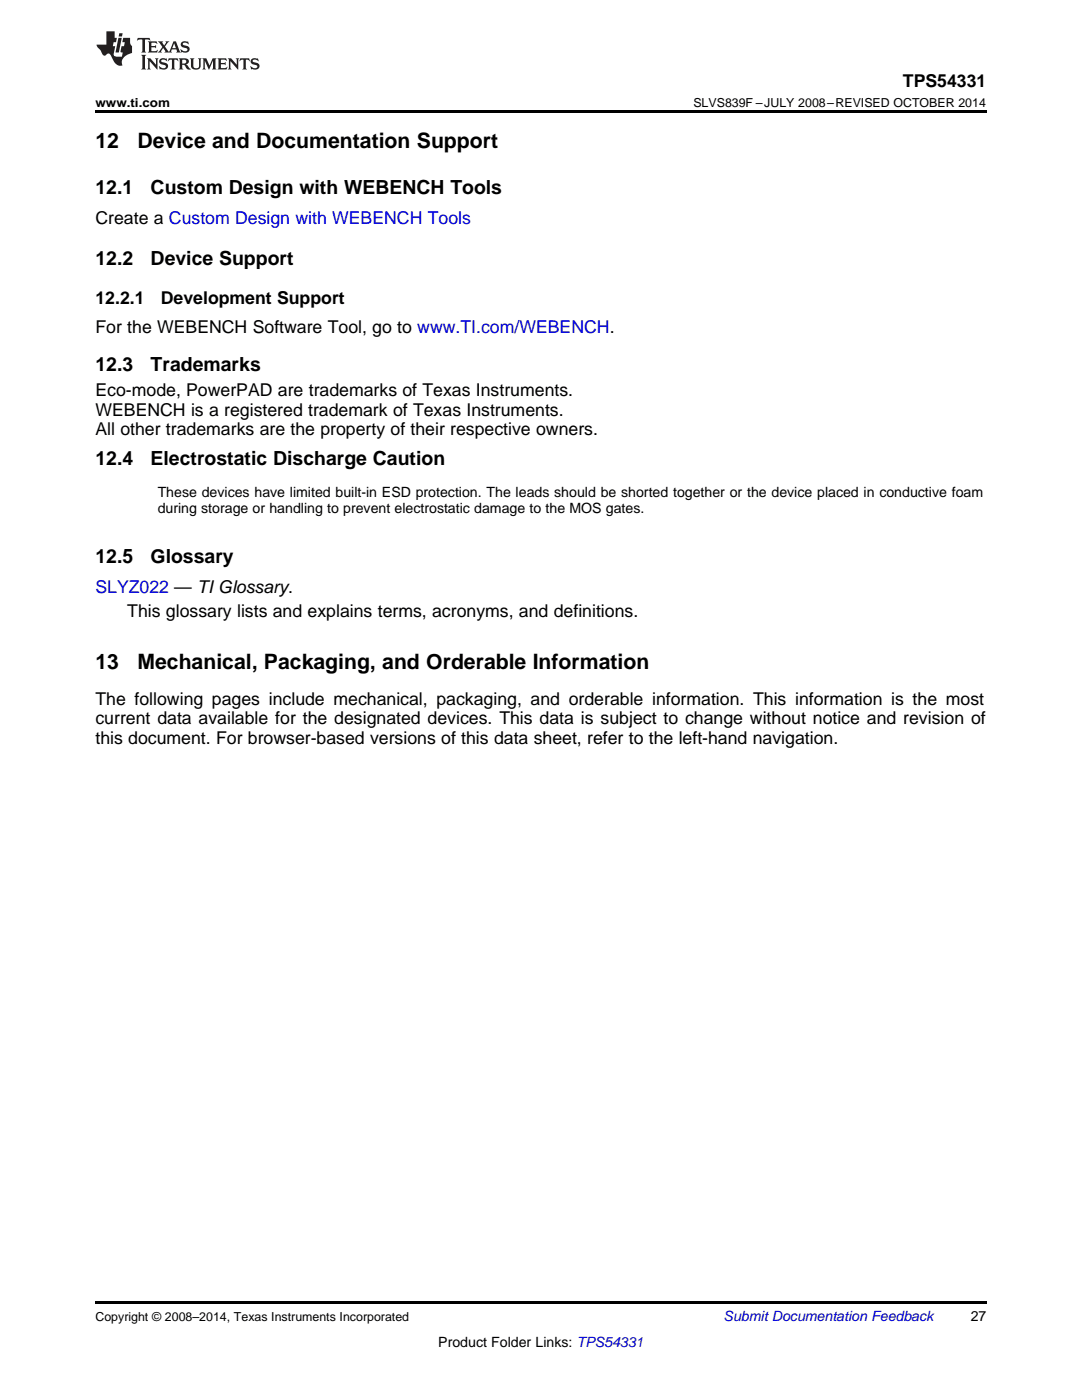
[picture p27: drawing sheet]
<svg xmlns="http://www.w3.org/2000/svg" width="216mm" height="279mm" viewBox="0 0 216 279" stroke-linecap="round" stroke-linejoin="round" font-family="sans-serif">
<defs><g id="words">
<g font-size="4.2">
<text x="19" y="29.6">12</text>
<text x="27.4" y="29.6">Device and Documentation Support</text>
<text x="19" y="133.6">13</text>
<text x="27.4" y="133.6">Mechanical, Packaging, and Orderable Information</text>
</g>
<g font-size="3.9">
<text x="19" y="38.8">12.1</text>
<text x="30.1" y="38.8">Custom Design with WEBENCH Tools</text>
<text x="19" y="52.8">12.2</text>
<text x="30.1" y="52.8">Device Support</text>
<text x="19" y="73.9">12.3</text>
<text x="30.1" y="73.9">Trademarks</text>
<text x="19" y="92.8">12.4</text>
<text x="30.1" y="92.8">Electrostatic Discharge Caution</text>
<text x="19" y="112.4">12.5</text>
<text x="30.1" y="112.4">Glossary</text>
</g>
<g font-size="3.5">
<text x="180.2" y="17.3">TPS54331</text>
<text x="19" y="44.8">Create a Custom Design with WEBENCH Tools</text>
<text x="19" y="60.6">12.2.1</text>
<text x="32.1" y="60.6">Development Support</text>
<text x="19" y="66.5">For the WEBENCH Software Tool, go to www.TI.com/WEBENCH.</text>
<text x="19" y="79.1">Eco-mode, PowerPAD are trademarks of Texas Instruments.</text>
<text x="19" y="83">WEBENCH is a registered trademark of Texas Instruments.</text>
<text x="19" y="86.9">All other trademarks are the property of their respective owners.</text>
<text x="25.4" y="123.1">This glossary lists and explains terms, acronyms, and definitions.</text>
<text x="19" y="140.7">The following pages include mechanical, packaging, and orderable information. This information is the most</text>
<text x="19" y="144.5">current data available for the designated devices. This data is subject to change without notice and revision of</text>
<text x="19" y="148.4">this document. For browser-based versions of this data sheet, refer to the left-hand navigation.</text>
</g>
<text font-size="3.5" fill="#0000c8" x="19" y="118.4">SLYZ022 — TI Glossary.</text>
<g font-size="2.8">
<text x="31.5" y="99.2">These devices have limited built-in ESD protection. The leads should be shorted together or the device placed in conductive foam</text>
<text x="31.5" y="102.4">during storage or handling to prevent electrostatic damage to the MOS gates.</text>
<text x="193.7" y="263.6">27</text>
<text x="87.5" y="268.9">Product Folder Links: TPS54331</text>
</g>
<text font-size="2.8" fill="#0000c8" x="144.4" y="263.6">Submit Documentation Feedback</text>
<g font-size="2.5">
<text x="19" y="21.4">www.ti.com</text>
<text x="138.4" y="21.4">SLVS839F –JULY 2008–REVISED OCTOBER 2014</text>
<text x="19" y="263.6">Copyright © 2008–2014, Texas Instruments Incorporated</text>
</g>
</g></defs>
<path d="M19 22h177.8v.5h-177.8zM19 259.7h177.8v.5h-177.8z" fill="#000"/>
<g fill="#231f20">
<path d="M27.5 7.6l-.1 .5 .4-.2h.6v.1v2.1l-.2 .4h1l-.3-.4v-2.1l.1-.1h.5l.5 .2-.2-.5zM29.5 8.3l.2 .3v1.5l-.2 .4h1.8l.2-.6a1.04 1.04 0 0 1-1.3 .2v-.7h.6l.3 .2v-.6l-.3 .2h-.6v-.6l.8-.1 .4 .3-.2-.5zM31.5 8.3l.9 1.1-.9 1.1h.8l-.2-.2 .5-.7 .4 .7-.2 .2h1.5l-.1-.2 .1-.4h.9l.1 .4-.2 .2h1l-.3-.3-.7-1.9h-.5l-.9 2-.8-1 .9-1h-.8l.1 .3-.3 .5-.4-.6 .2-.2zM34.7 8.6l.4 1h-.7zM36.3 8.4a.63 .63 0 0 0-.2 .7 .63 .63 0 0 0 .6 .4l.6 .2 .1 .2a.75 .75 0 0 1-.7 .4 .75 .75 0 0 1-.6-.5l.1 .7 .1-.1a1.11 1.11 0 0 0 1.5-.6 1.13 1.13 0 0 0-1.2-.8l-.1-.4a1.04 1.04 0 0 1 1.2 .2l-.2-.5-.1 .1-.5-.2zM28.2 10.9l.2 .4v2.2l-.2 .4h1l-.3-.4v-2.2l.3-.4zM29.3 11.6l.3 .4v1.5l-.3 .4h.8l-.2-.4v-1.3l1.5 1.7v-1.9l.2-.4h-.7l.2 .4v.9l-1.1-1.3zM32 11.8a.62 .62 0 0 0-.2 .7 .62 .62 0 0 0 .6 .4l.6 .1 .1 .3a.76 .76 0 0 1-.7 .3 .76 .76 0 0 1-.6-.4l.1 .7 .1-.1a1.11 1.11 0 0 0 1.5-.6 1.13 1.13 0 0 0-1.2-.8l-.1-.4a1.04 1.04 0 0 1 1.2 .2l-.2-.6-.1 .1-.5-.1zM33.7 11.6l-.2 .6a.61 .61 0 0 1 .8-.3v1.6l-.2 .4h.9l-.2-.4v-1.6a.63 .63 0 0 1 .8 .3l-.2-.6zM35.6 11.6l.3 .4v1.5l-.3 .4h1l-.2-.2v-.8l.5 .2a.76 .76 0 0 0 1.2 .7l-1-1a.58 .58 0 0 0 .6-.5 .58 .58 0 0 0-.5-.6zM36.4 11.9h.1a.45 .45 0 0 1 .5 .1 .45 .45 0 0 1 .1 .5l-.7 .2zM37.9 11.6l.2 .2a2.17 2.17 0 0 0 .3 1.9 .99 .99 0 0 0 1.6-.6v-1.1l.2-.4h-.7l.2 .2a1.92 1.92 0 0 1-.2 1.8 .6 .6 0 0 1-.9-.5v-1.1l.2-.4zM40.4 11.6l.2 .4v1.5l-.2 .4h.7l-.2-.4v-1.4l.8 1.8 .8-1.8v1.4l-.2 .4h.9l-.2-.4v-1.5l.2-.4h-.8l-.6 1.5-.6-1.5zM43.4 11.6l.2 .4v1.5l-.2 .4h1.8l.2-.6a1.04 1.04 0 0 1-1.3 .1v-.6h.5l.4 .2v-.6l-.4 .2h-.5v-.7h.8l.3 .3-.1-.6zM45.5 11.6l.2 .4v1.5l-.2 .4h.7l-.2-.4v-1.3l1.5 1.7v-1.9l.2-.4h-.7l.2 .4v.9l-1.1-1.3zM47.9 11.6l-.1 .6a.61 .61 0 0 1 .8-.3v1.6l-.3 .4h1l-.3-.4 .1-1.6a.63 .63 0 0 1 .7 .3l-.1-.6zM50.2 11.8a.62 .62 0 0 0-.2 .7 .62 .62 0 0 0 .6 .4l.6 .1 .2 .3a.76 .76 0 0 1-.8 .3 .76 .76 0 0 1-.6-.4l.1 .7 .2-.1a1.11 1.11 0 0 0 1.5-.6 1.13 1.13 0 0 0-1.3-.8l-.1-.4a1.04 1.04 0 0 1 1.2 .2l-.1-.6-.2 .1-.5-.1z"/>
<path d="M21.2 6.3v2.6h-1.9l.1 .4 .7 .9a.91 .91 0 0 0 1 .8 .56 .56 0 0 1 .5-.3 .56 .56 0 0 1 .5 .3l.4 .8a1.53 1.53 0 0 0 1.9 1.2 1.54 1.54 0 0 1 1-2.1l.9-.3v-1.4a1.52 1.52 0 0 1-.3-1.6h-1.4l-.2 .8h.5l-.2 .8h-.4l-.2 1v.2l.4 .1-.2 .8a1.93 1.93 0 0 1-1.6-.3l.3-1.8h-.5l.2-.8h.4l.2-.8h-.4v-1.3zM23.6 7.6l-.6 2.9h.7l.6-2.9zM23.8 6.6l-.1 .7h.6l.2-.7z"/>
</g>
<use href="#words"/>
</svg>
